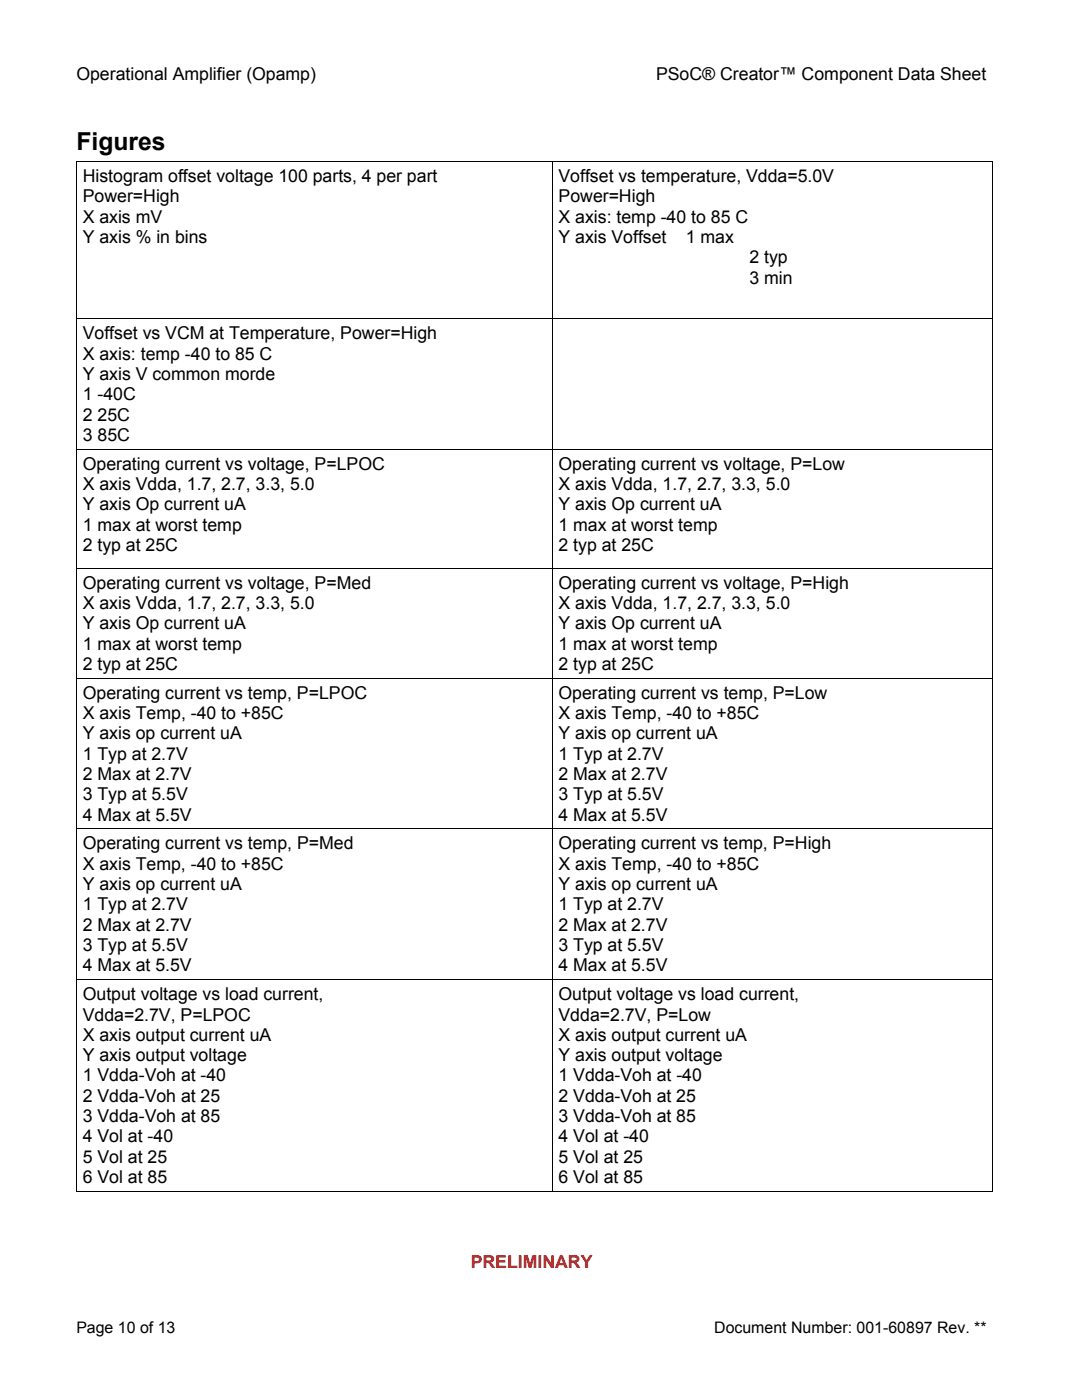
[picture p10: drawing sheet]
<svg xmlns="http://www.w3.org/2000/svg" width="216mm" height="279mm" viewBox="0 0 216 279" stroke-linecap="round" stroke-linejoin="round" font-family="sans-serif">
<defs><g id="words">
<text font-size="4.9" x="15.2" y="30">Figures</text>
<g font-size="3.5">
<text x="15.2" y="16">Operational Amplifier (Opamp)</text>
<text x="130.9" y="16">PSoC® Creator™ Component Data Sheet</text>
<text x="16.5" y="36.3">Histogram offset voltage 100 parts, 4 per part</text>
<text x="16.5" y="40.4">Power=High</text>
<text x="111.4" y="36.3">Voffset vs temperature, Vdda=5.0V</text>
<text x="111.4" y="40.4">Power=High</text>
<text x="16.5" y="44.4">X axis mV</text>
<text x="111.4" y="44.4">X axis: temp -40 to 85 C</text>
<text x="16.5" y="48.5">Y axis % in bins</text>
<text x="111.4" y="48.5">Y axis Voffset</text>
<text x="136.8" y="48.5">1 max</text>
<text x="149.5" y="52.6">2 typ</text>
<text x="149.5" y="56.6">3 min</text>
<text x="16.5" y="67.7">Voffset vs VCM at Temperature, Power=High</text>
<text x="16.5" y="71.8">X axis: temp -40 to 85 C</text>
<text x="16.5" y="75.8">Y axis V common morde</text>
<text x="16.5" y="79.9">1 -40C</text>
<text x="16.5" y="83.9">2 25C</text>
<text x="16.5" y="88">3 85C</text>
<text x="16.5" y="93.7">Operating current vs voltage, P=LPOC</text>
<text x="111.4" y="93.7">Operating current vs voltage, P=Low</text>
<text x="16.5" y="97.8">X axis Vdda, 1.7, 2.7, 3.3, 5.0</text>
<text x="16.5" y="101.8">Y axis Op current uA</text>
<text x="111.4" y="97.8">X axis Vdda, 1.7, 2.7, 3.3, 5.0</text>
<text x="111.4" y="101.8">Y axis Op current uA</text>
<text x="16.5" y="105.9">1 max at worst temp</text>
<text x="111.4" y="105.9">1 max at worst temp</text>
<text x="16.5" y="109.9">2 typ at 25C</text>
<text x="111.4" y="109.9">2 typ at 25C</text>
<text x="16.5" y="117.5">Operating current vs voltage, P=Med</text>
<text x="111.4" y="117.5">Operating current vs voltage, P=High</text>
<text x="16.5" y="121.5">X axis Vdda, 1.7, 2.7, 3.3, 5.0</text>
<text x="16.5" y="125.6">Y axis Op current uA</text>
<text x="111.4" y="121.5">X axis Vdda, 1.7, 2.7, 3.3, 5.0</text>
<text x="111.4" y="125.6">Y axis Op current uA</text>
<text x="16.5" y="129.6">1 max at worst temp</text>
<text x="111.4" y="129.6">1 max at worst temp</text>
<text x="16.5" y="133.7">2 typ at 25C</text>
<text x="111.4" y="133.7">2 typ at 25C</text>
<text x="16.5" y="139.4">Operating current vs temp, P=LPOC</text>
<text x="16.5" y="143.5">X axis Temp, -40 to +85C</text>
<text x="111.4" y="139.4">Operating current vs temp, P=Low</text>
<text x="111.4" y="143.5">X axis Temp, -40 to +85C</text>
<text x="16.5" y="147.6">Y axis op current uA</text>
<text x="111.4" y="147.6">Y axis op current uA</text>
<text x="16.5" y="151.6">1 Typ at 2.7V</text>
<text x="16.5" y="155.7">2 Max at 2.7V</text>
<text x="111.4" y="151.6">1 Typ at 2.7V</text>
<text x="111.4" y="155.7">2 Max at 2.7V</text>
<text x="16.5" y="159.7">3 Typ at 5.5V</text>
<text x="111.4" y="159.7">3 Typ at 5.5V</text>
<text x="16.5" y="163.8">4 Max at 5.5V</text>
<text x="111.4" y="163.8">4 Max at 5.5V</text>
<text x="16.5" y="169.5">Operating current vs temp, P=Med</text>
<text x="16.5" y="173.6">X axis Temp, -40 to +85C</text>
<text x="111.4" y="169.5">Operating current vs temp, P=High</text>
<text x="111.4" y="173.6">X axis Temp, -40 to +85C</text>
<text x="16.5" y="177.7">Y axis op current uA</text>
<text x="111.4" y="177.7">Y axis op current uA</text>
<text x="16.5" y="181.7">1 Typ at 2.7V</text>
<text x="16.5" y="185.8">2 Max at 2.7V</text>
<text x="111.4" y="181.7">1 Typ at 2.7V</text>
<text x="111.4" y="185.8">2 Max at 2.7V</text>
<text x="16.5" y="189.8">3 Typ at 5.5V</text>
<text x="111.4" y="189.8">3 Typ at 5.5V</text>
<text x="16.5" y="193.9">4 Max at 5.5V</text>
<text x="111.4" y="193.9">4 Max at 5.5V</text>
<text x="16.5" y="199.6">Output voltage vs load current,</text>
<text x="16.5" y="203.7">Vdda=2.7V, P=LPOC</text>
<text x="111.4" y="199.6">Output voltage vs load current,</text>
<text x="111.4" y="203.7">Vdda=2.7V, P=Low</text>
<text x="16.5" y="207.7">X axis output current uA</text>
<text x="111.4" y="207.7">X axis output current uA</text>
<text x="16.5" y="211.8">Y axis output voltage</text>
<text x="16.5" y="215.8">1 Vdda-Voh at -40</text>
<text x="111.4" y="211.8">Y axis output voltage</text>
<text x="111.4" y="215.8">1 Vdda-Voh at -40</text>
<text x="16.5" y="219.9">2 Vdda-Voh at 25</text>
<text x="111.4" y="219.9">2 Vdda-Voh at 25</text>
<text x="16.5" y="224">3 Vdda-Voh at 85</text>
<text x="111.4" y="224">3 Vdda-Voh at 85</text>
<text x="16.5" y="228">4 Vol at -40</text>
<text x="16.5" y="232.1">5 Vol at 25</text>
<text x="111.4" y="228">4 Vol at -40</text>
<text x="111.4" y="232.1">5 Vol at 25</text>
<text x="16.5" y="236.1">6 Vol at 85</text>
<text x="111.4" y="236.1">6 Vol at 85</text>
</g>
<text font-size="3.5" fill="#f00" x="93.9" y="253.1">PRELIMINARY</text>
<g font-size="3.2">
<text x="15.2" y="266">Page 10 of 13</text>
<text x="142.5" y="266">Document Number: 001-60897 Rev. **</text>
</g>
</g></defs>
<g fill="#000">
<path d="M15.2 32.1h.1v1h-.1zM110.1 32.1h.2v1h-.2zM198 32.1h.2v1h-.2zM198 32.1h.2v.2h-.2zM15.2 63.5h.1v.9h-.1zM110.1 63.5h.2v.9h-.2zM198 63.5h.2v.9h-.2zM15.2 89.5h.1v1h-.1zM110.1 89.5h.2v1h-.2zM198 89.5h.2v1h-.2zM15.2 113.3h.1v.9h-.1zM110.1 113.3h.2v.9h-.2z"/>
<path d="M198 113.3h.2v.9h-.2zM15.2 135.3h.1v.9h-.1zM110.1 135.3h.2v.9h-.2zM198 135.3h.2v.9h-.2zM15.2 165.3h.1v1h-.1zM110.1 165.3h.2v1h-.2zM198 165.3h.2v1h-.2zM15.2 195.4h.1v1h-.1zM110.1 195.4h.2v1h-.2zM198 195.4h.2v1h-.2zM198 237.7h.2v.2h-.2z"/>
</g>
<g fill="none" stroke="#000" stroke-width=".2">
<path d="M15.2 32.2h94.9M15.2 33.1v30.4M110.2 33.1v30.4M110.3 32.2h87.7M198.1 33.1v30.4M15.2 64.4v25.1M15.3 63.6h94.8M110.2 64.4v25.1M110.3 63.6h87.7M198.1 64.4v25.1M15.2 90.5v22.8M15.3 89.6h94.8"/>
<path d="M110.2 90.5v22.8M110.3 89.6h87.7M198.1 90.5v22.8M15.2 114.2v21.1M15.3 113.4h94.8M110.2 114.2v21.1M110.3 113.4h87.7M198.1 114.2v21.1M15.2 136.2v29.1M15.3 135.3h94.8M110.2 136.2v29.1M110.3 135.3h87.7"/>
<path d="M198.1 136.2v29.1M15.2 166.3v29.1M15.3 165.4h94.8M110.2 166.3v29.1M110.3 165.4h87.7M198.1 166.3v29.1M15.2 196.4v41.5M15.3 195.5h94.8M110.2 196.4v41.5M110.3 195.5h87.7M198.1 196.4v41.5M15.2 237.8h94.9"/>
<path d="M110.3 237.8h87.7"/>
</g>
<use href="#words"/>
</svg>
